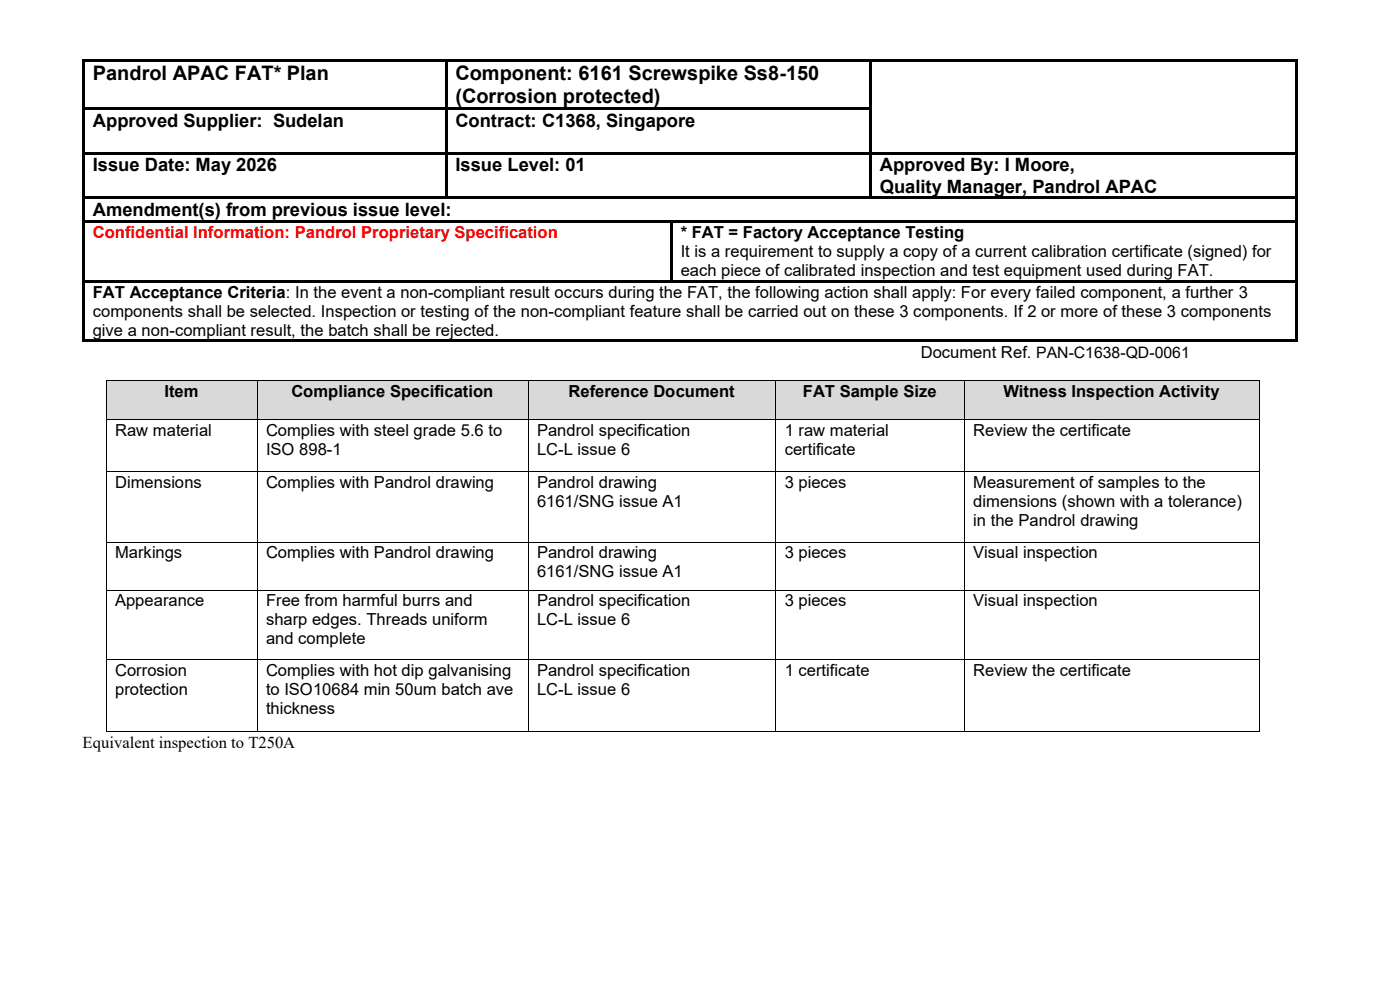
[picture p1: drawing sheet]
<svg xmlns="http://www.w3.org/2000/svg" width="297mm" height="210mm" viewBox="0 0 297 210" stroke-linecap="round" stroke-linejoin="round" font-family="sans-serif">
<defs><g id="words">
<g font-size="4.2">
<text x="19.7" y="17">Pandrol APAC FAT* Plan</text>
<text x="96.6" y="17">Component: 6161 Screwspike Ss8-150</text>
<text x="96.6" y="21.9">(Corrosion protected)</text>
</g>
<g font-size="3.9">
<text x="19.7" y="26.9">Approved Supplier: Sudelan</text>
<text x="96.6" y="26.9">Contract: C1368, Singapore</text>
<text x="19.7" y="36.4">Issue Date: May 2026</text>
<text x="96.6" y="36.4">Issue Level: 01</text>
<text x="186.6" y="36.4">Approved By: I Moore,</text>
<text x="186.6" y="40.9">Quality Manager, Pandrol APAC</text>
<text x="19.7" y="45.9">Amendment(s) from previous issue level:</text>
</g>
<text font-size="3.5" fill="#f00" x="19.7" y="50.5">Confidential Information: Pandrol Proprietary Specification</text>
<g font-size="3.5">
<text x="144.4" y="50.5">* FAT = Factory Acceptance Testing</text>
<text x="144.4" y="54.5">It is a requirement to supply a copy of a current calibration certificate (signed) for</text>
<text x="144.4" y="58.6">each piece of calibrated inspection and test equipment used during FAT.</text>
<text x="19.7" y="63.2">FAT Acceptance Criteria: In the event a non-compliant result occurs during the FAT, the following action shall apply: For every failed component, a further 3</text>
<text x="19.7" y="67.2">components shall be selected. Inspection or testing of the non-compliant feature shall be carried out on these 3 components. If 2 or more of these 3 components</text>
<text x="19.7" y="71.3">give a non-compliant result, the batch shall be rejected.</text>
<text x="195.4" y="75.9">Document Ref. PAN-C1638-QD-0061</text>
<text x="34.9" y="84.2">Item</text>
<text x="61.8" y="84.2">Compliance Specification</text>
<text x="120.6" y="84.2">Reference Document</text>
<text x="170.3" y="84.2">FAT Sample Size</text>
<text x="212.9" y="84.2">Witness Inspection Activity</text>
<text x="24.4" y="92.5">Raw material</text>
<text x="56.4" y="92.5">Complies with steel grade 5.6 to</text>
<text x="113.9" y="92.5">Pandrol specification</text>
<text x="166.5" y="92.5">1 raw material</text>
<text x="206.5" y="92.5">Review the certificate</text>
<text x="56.4" y="96.5">ISO 898-1</text>
<text x="113.9" y="96.5">LC-L issue 6</text>
<text x="166.5" y="96.5">certificate</text>
<text x="24.4" y="103.5">Dimensions</text>
<text x="56.4" y="103.5">Complies with Pandrol drawing</text>
<text x="113.9" y="103.5">Pandrol drawing</text>
<text x="113.9" y="107.5">6161/SNG issue A1</text>
<text x="166.5" y="103.5">3 pieces</text>
<text x="206.5" y="103.5">Measurement of samples to the</text>
<text x="206.5" y="107.5">dimensions (shown with a tolerance)</text>
<text x="206.5" y="111.6">in the Pandrol drawing</text>
<text x="24.4" y="118.4">Markings</text>
<text x="56.4" y="118.4">Complies with Pandrol drawing</text>
<text x="113.9" y="118.4">Pandrol drawing</text>
<text x="166.5" y="118.4">3 pieces</text>
<text x="206.5" y="118.4">Visual inspection</text>
<text x="113.9" y="122.5">6161/SNG issue A1</text>
<text x="24.4" y="128.5">Appearance</text>
<text x="56.4" y="128.5">Free from harmful burrs and</text>
<text x="113.9" y="128.5">Pandrol specification</text>
<text x="166.5" y="128.5">3 pieces</text>
<text x="206.5" y="128.5">Visual inspection</text>
<text x="56.4" y="132.6">sharp edges. Threads uniform</text>
<text x="56.4" y="136.6">and complete</text>
<text x="113.9" y="132.6">LC-L issue 6</text>
<text x="24.4" y="143.3">Corrosion</text>
<text x="56.4" y="143.3">Complies with hot dip galvanising</text>
<text x="113.9" y="143.3">Pandrol specification</text>
<text x="166.5" y="143.3">1 certificate</text>
<text x="206.5" y="143.3">Review the certificate</text>
<text x="24.4" y="147.4">protection</text>
<text x="56.4" y="147.4">to ISO10684 min 50um batch ave</text>
<text x="113.9" y="147.4">LC-L issue 6</text>
<text x="56.4" y="151.4">thickness</text>
<text x="17.5" y="158.6">Equivalent inspection to T250A</text>
</g>
</g></defs>
<g fill="#000">
<path d="M17.5 12.5h.5v.5h-.5z" fill-rule="evenodd"/>
<path d="M17.5 12.5h.5v.5h-.5z" fill-rule="evenodd"/>
<path d="M18 12.5h76.5v.5h-76.5z" fill-rule="evenodd"/>
<path d="M94.5 13h.5z" fill-rule="evenodd"/>
<path d="M94.5 12.5h.5v.5h-.5z" fill-rule="evenodd"/>
<path d="M95 12.5h89.5v.5h-89.5z" fill-rule="evenodd"/>
<path d="M184.5 13h.5z" fill-rule="evenodd"/>
<path d="M184.5 12.5h.5v.5h-.5z" fill-rule="evenodd"/>
<path d="M185 12.5h89.9v.5h-89.9z" fill-rule="evenodd"/>
<path d="M274.9 12.5h.5v.5h-.5z" fill-rule="evenodd"/>
<path d="M274.9 12.5h.5v.5h-.5z" fill-rule="evenodd"/>
<path d="M17.5 13h.5v9.7h-.5z" fill-rule="evenodd"/>
<path d="M17.5 22.7h.5v.6h-.5z" fill-rule="evenodd"/>
<path d="M17.5 23.3h.5v8.9h-.5z" fill-rule="evenodd"/>
<path d="M17.5 32.2h.5v.6h-.5z" fill-rule="evenodd"/>
<path d="M18 22.7h76.5v.5h-76.5z" fill-rule="evenodd"/>
<path d="M18 32.2h76.5v.5h-76.5z" fill-rule="evenodd"/>
<path d="M94.5 13h.5v9.7h-.5z" fill-rule="evenodd"/>
<path d="M94.5 22.7h.5v.6h-.5z" fill-rule="evenodd"/>
<path d="M94.5 23.3h.5v8.9h-.5z" fill-rule="evenodd"/>
<path d="M94.5 32.2h.5v.6h-.5z" fill-rule="evenodd"/>
<path d="M95 22.7h89.5v.5h-89.5z" fill-rule="evenodd"/>
<path d="M95 32.2h89.5v.5h-89.5z" fill-rule="evenodd"/>
<path d="M184.5 13h.5v9.7h-.5z" fill-rule="evenodd"/>
<path d="M184.5 22.7h.5v.6h-.5z" fill-rule="evenodd"/>
<path d="M184.5 23.3h.5v8.9h-.5z" fill-rule="evenodd"/>
<path d="M184.5 32.2h.5v.6h-.5z" fill-rule="evenodd"/>
<path d="M185 32.2h89.9v.5h-89.9z" fill-rule="evenodd"/>
<path d="M274.9 13h.5v9.7h-.5z" fill-rule="evenodd"/>
<path d="M274.9 22.7h.5v.6h-.5z" fill-rule="evenodd"/>
<path d="M274.9 23.3h.5v8.9h-.5z" fill-rule="evenodd"/>
<path d="M274.9 32.2h.5v.6h-.5z" fill-rule="evenodd"/>
<path d="M17.5 32.8h.5v8.9h-.5z" fill-rule="evenodd"/>
<path d="M17.5 41.7h.5v.5h-.5z" fill-rule="evenodd"/>
<path d="M17.5 42.2h.5v4.5h-.5z" fill-rule="evenodd"/>
<path d="M17.5 46.7h.5v.5h-.5z" fill-rule="evenodd"/>
<path d="M17.5 47.2h.5v12.2h-.5z" fill-rule="evenodd"/>
<path d="M17.5 59.4h.5v.5h-.5z" fill-rule="evenodd"/>
<path d="M18 41.7h76.5v.5h-76.5z" fill-rule="evenodd"/>
<path d="M18 46.7h124.3v.5h-124.3z" fill-rule="evenodd"/>
<path d="M18 59.4h124.3v.5h-124.3z" fill-rule="evenodd"/>
<path d="M94.5 32.8h.5v8.9h-.5z" fill-rule="evenodd"/>
<path d="M94.5 41.7h.5v.5h-.5z" fill-rule="evenodd"/>
<path d="M95 41.7h89.5v.5h-89.5z" fill-rule="evenodd"/>
<path d="M142.3 47.2h.5z" fill-rule="evenodd"/>
<path d="M142.3 46.7h.5v.5h-.5z" fill-rule="evenodd"/>
<path d="M142.3 47.2h.5v12.2h-.5z" fill-rule="evenodd"/>
<path d="M142.3 59.4h.5v.5h-.5z" fill-rule="evenodd"/>
<path d="M142.8 46.7h132.1v.5h-132.1z" fill-rule="evenodd"/>
<path d="M142.8 59.4h132.1v.5h-132.1z" fill-rule="evenodd"/>
<path d="M184.5 32.8h.5v8.9h-.5z" fill-rule="evenodd"/>
<path d="M184.5 41.7h.5v.5h-.5z" fill-rule="evenodd"/>
<path d="M185 41.7h89.9v.5h-89.9z" fill-rule="evenodd"/>
<path d="M274.9 32.8h.5v8.9h-.5z" fill-rule="evenodd"/>
<path d="M274.9 41.7h.5v.5h-.5z" fill-rule="evenodd"/>
<path d="M274.9 42.2h.5v4.5h-.5z" fill-rule="evenodd"/>
<path d="M274.9 46.7h.5v.5h-.5z" fill-rule="evenodd"/>
<path d="M274.9 47.2h.5v12.2h-.5z" fill-rule="evenodd"/>
<path d="M274.9 59.4h.5v.5h-.5z" fill-rule="evenodd"/>
<path d="M17.5 59.9h.5v12.2h-.5z" fill-rule="evenodd"/>
<path d="M17.5 72.1h.5v.5h-.5z" fill-rule="evenodd"/>
<path d="M17.5 72.1h.5v.5h-.5z" fill-rule="evenodd"/>
<path d="M18 72.1h256.9v.5h-256.9z" fill-rule="evenodd"/>
<path d="M274.9 59.9h.5v12.2h-.5z" fill-rule="evenodd"/>
<path d="M274.9 72.1h.5v.5h-.5z" fill-rule="evenodd"/>
<path d="M274.9 72.1h.5v.5h-.5z" fill-rule="evenodd"/>
</g>
<g fill="#d9d9d9">
<path d="M22.6 80.9h31.8v8.1h-31.8z" fill-rule="evenodd"/>
<path d="M24.4 80.9h28.2v4h-28.2z" fill-rule="evenodd"/>
<path d="M54.6 80.9h57.3v8.1h-57.3z" fill-rule="evenodd"/>
<path d="M56.4 80.9h53.7v4h-53.7z" fill-rule="evenodd"/>
<path d="M112.1 80.9h52.4v8.1h-52.4z" fill-rule="evenodd"/>
<path d="M113.9 80.9h48.8v4h-48.8z" fill-rule="evenodd"/>
<path d="M164.7 80.9h39.8v8.1h-39.8z" fill-rule="evenodd"/>
<path d="M166.5 80.9h36.2v4h-36.2z" fill-rule="evenodd"/>
<path d="M204.7 80.9h62.3v8.1h-62.3z" fill-rule="evenodd"/>
<path d="M206.5 80.9h58.7v4h-58.7z" fill-rule="evenodd"/>
<path d="M206.5 84.9h58.7v4.1h-58.7z" fill-rule="evenodd"/>
</g>
<g fill="#000">
<path d="M22.4 80.7h.2v.2h-.2z" fill-rule="evenodd"/>
<path d="M22.4 80.7h.2v.2h-.2z" fill-rule="evenodd"/>
<path d="M22.4 89h.2v.2h-.2z" fill-rule="evenodd"/>
<path d="M54.4 80.7h.2v.2h-.2z" fill-rule="evenodd"/>
<path d="M54.4 89h.2v.2h-.2z" fill-rule="evenodd"/>
<path d="M112 80.7h.2v.2h-.2z" fill-rule="evenodd"/>
<path d="M112 89h.2v.2h-.2z" fill-rule="evenodd"/>
<path d="M164.5 80.7h.2v.2h-.2z" fill-rule="evenodd"/>
<path d="M164.5 89h.2v.2h-.2z" fill-rule="evenodd"/>
<path d="M204.5 80.7h.2v.2h-.2z" fill-rule="evenodd"/>
<path d="M204.5 89h.2v.2h-.2z" fill-rule="evenodd"/>
<path d="M267 80.7h.2v.2h-.2z" fill-rule="evenodd"/>
<path d="M267 80.7h.2v.2h-.2z" fill-rule="evenodd"/>
<path d="M267 89h.2v.2h-.2z" fill-rule="evenodd"/>
<path d="M22.4 100h.2v.2h-.2z" fill-rule="evenodd"/>
<path d="M22.4 114.9h.2v.2h-.2z" fill-rule="evenodd"/>
<path d="M54.4 100h.2v.2h-.2z" fill-rule="evenodd"/>
<path d="M54.4 114.9h.2v.2h-.2z" fill-rule="evenodd"/>
<path d="M112 100h.2v.2h-.2z" fill-rule="evenodd"/>
<path d="M112 114.9h.2v.2h-.2z" fill-rule="evenodd"/>
<path d="M164.5 100h.2v.2h-.2z" fill-rule="evenodd"/>
<path d="M164.5 114.9h.2v.2h-.2z" fill-rule="evenodd"/>
<path d="M204.5 100h.2v.2h-.2z" fill-rule="evenodd"/>
<path d="M204.5 114.9h.2v.2h-.2z" fill-rule="evenodd"/>
<path d="M267 100h.2v.2h-.2z" fill-rule="evenodd"/>
<path d="M267 114.9h.2v.2h-.2z" fill-rule="evenodd"/>
<path d="M22.4 125.1h.2v.1h-.2z" fill-rule="evenodd"/>
<path d="M54.4 125.1h.2v.1h-.2z" fill-rule="evenodd"/>
<path d="M112 125.1h.2v.1h-.2z" fill-rule="evenodd"/>
<path d="M164.5 125.1h.2v.1h-.2z" fill-rule="evenodd"/>
<path d="M204.5 125.1h.2v.1h-.2z" fill-rule="evenodd"/>
<path d="M267 125.1h.2v.1h-.2z" fill-rule="evenodd"/>
<path d="M22.4 139.9h.2v.1h-.2z" fill-rule="evenodd"/>
<path d="M22.4 155.1h.2v.2h-.2z" fill-rule="evenodd"/>
<path d="M22.4 155.1h.2v.2h-.2z" fill-rule="evenodd"/>
<path d="M54.4 139.9h.2v.1h-.2z" fill-rule="evenodd"/>
<path d="M54.4 155.1h.2v.2h-.2z" fill-rule="evenodd"/>
<path d="M112 139.9h.2v.1h-.2z" fill-rule="evenodd"/>
<path d="M112 155.1h.2v.2h-.2z" fill-rule="evenodd"/>
<path d="M164.5 139.9h.2v.1h-.2z" fill-rule="evenodd"/>
<path d="M164.5 155.1h.2v.2h-.2z" fill-rule="evenodd"/>
<path d="M204.5 139.9h.2v.1h-.2z" fill-rule="evenodd"/>
<path d="M204.5 155.1h.2v.2h-.2z" fill-rule="evenodd"/>
<path d="M267 139.9h.2v.1h-.2z" fill-rule="evenodd"/>
<path d="M267 155.1h.2v.2h-.2z" fill-rule="evenodd"/>
<path d="M267 155.1h.2v.2h-.2z" fill-rule="evenodd"/>
</g>
<g fill="none" stroke="#000" stroke-width=".21">
<path d="M22.5 80.9v8.1M22.5 89.2v10.8M22.6 80.8h31.8M22.6 89.1h31.8M54.5 80.9v8.1M54.5 89.2v10.8M54.6 80.8h57.4M54.6 89.1h57.4M112.1 80.9v8.1M112.1 89.2v10.8M112.2 80.8h52.3M112.2 89.1h52.3"/>
<path d="M164.6 80.9v8.1M164.6 89.2v10.8M164.7 80.8h39.8M164.7 89.1h39.8M204.6 80.9v8.1M204.6 89.2v10.8M204.7 80.8h62.3M204.7 89.1h62.3M267.1 80.9v8.1M267.1 89.2v10.8M22.5 100.2v14.7M22.5 115.1v10"/>
<path d="M22.6 100.1h31.8M22.6 115h31.8M54.5 100.2v14.7M54.5 115.1v10M54.6 100.1h57.4M54.6 115h57.4M112.1 100.2v14.7M112.1 115.1v10M112.2 100.1h52.3M112.2 115h52.3M164.6 100.2v14.7M164.6 115.1v10"/>
<path d="M164.7 100.1h39.8M164.7 115h39.8M204.6 100.2v14.7M204.6 115.1v10M204.7 100.1h62.3M204.7 115h62.3M267.1 100.2v14.7M267.1 115.1v10M22.5 125.2v14.7M22.6 125.2h31.8M22.6 139.9h31.8M54.5 125.2v14.7"/>
<path d="M54.6 125.2h57.4M54.6 139.9h57.4M112.1 125.2v14.7M112.2 125.2h52.3M112.2 139.9h52.3M164.6 125.2v14.7M164.7 125.2h39.8M164.7 139.9h39.8M204.6 125.2v14.7M204.7 125.2h62.3M204.7 139.9h62.3M267.1 125.2v14.7"/>
<path d="M22.5 140v15.1M22.6 155.2h31.8M54.5 140v15.1M54.6 155.2h57.4M112.1 140v15.1M112.2 155.2h52.3M164.6 140v15.1M164.7 155.2h39.8M204.6 140v15.1M204.7 155.2h62.3M267.1 140v15.1"/>
</g>
<use href="#words"/>
</svg>
